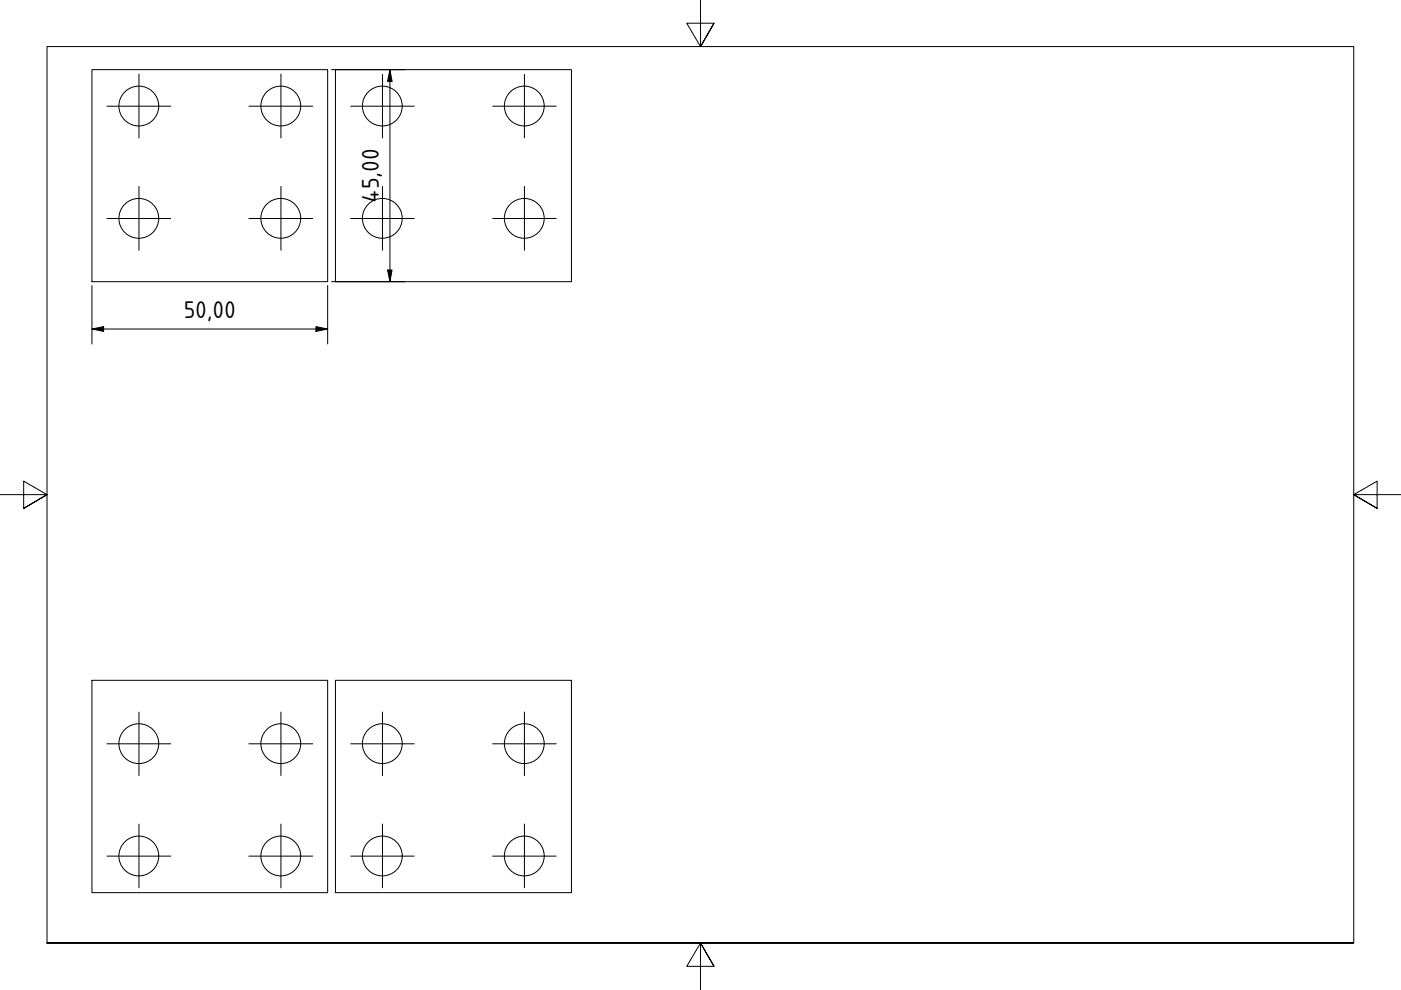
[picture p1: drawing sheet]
<svg xmlns="http://www.w3.org/2000/svg" width="297mm" height="210mm" viewBox="0 0 297 210" stroke-linecap="round" stroke-linejoin="round" font-family="sans-serif">
<defs><g id="words">
<g font-size="5.5">
<text x="80.3" y="43" transform="rotate(-90 80.3 43)">45,00</text>
<text x="39" y="67.5">50,00</text>
</g>
</g></defs>
<!-- layer: Sichtbar (ISO) -->
<g fill="none" stroke="#000" stroke-width=".21">
<path d="M19.5 14.8h50v44.9h-50zM71.1 14.8h50.1v44.9h-50.1zM19.5 144.2h50v45.1h-50zM71.1 144.2h50.1v45.1h-50.1z"/>
<circle cx="29.4" cy="22.5" r="4.2"/>
<circle cx="59.5" cy="22.5" r="4.2"/>
<circle cx="81.1" cy="22.5" r="4.2"/>
<circle cx="111.2" cy="22.5" r="4.2"/>
<circle cx="29.4" cy="46.3" r="4.2"/>
<circle cx="59.5" cy="46.3" r="4.2"/>
<circle cx="81.1" cy="46.3" r="4.2"/>
<circle cx="111.2" cy="46.3" r="4.2"/>
<circle cx="29.4" cy="157.7" r="4.2"/>
<circle cx="59.5" cy="157.7" r="4.2"/>
<circle cx="81.1" cy="157.7" r="4.2"/>
<circle cx="111.2" cy="157.7" r="4.2"/>
<circle cx="29.4" cy="181.5" r="4.2"/>
<circle cx="59.5" cy="181.5" r="4.2"/>
<circle cx="81.1" cy="181.5" r="4.2"/>
<circle cx="111.2" cy="181.5" r="4.2"/>
</g>
<!-- layer: Rahmen (ISO) -->
<path d="M148.5 -.1v10l-2.9-5h5.8l-2.9 5 2.9-5M0 104.9h10l-5-2.9v5.8l5-2.9-5 2.9M297 104.9h-10l5-2.9v5.8l-5-2.9 5 2.9M10 199.9v-190h277v190h-277h277M151.4 204.9l-2.9-5 2.9 5h-5.8l2.9-5v10" fill="none" stroke="#000" stroke-width=".21"/>
<!-- layer: Mittelpunktmarkierung (ISO) -->
<g fill="none" stroke="#000" stroke-width=".21">
<path d="M29.5 15.7v13.5M59.6 15.7v13.5M81.1 15.8v13.4M111.2 15.8v13.4M22.7 22.5h13.5M29.5 39.5v13.6M52.8 22.5h13.5M59.6 39.5v13.6M74.4 22.5h13.4M81.1 39.5v13.6M104.5 22.5h13.4M111.2 39.5v13.6"/>
<path d="M22.7 46.3h13.5M52.8 46.3h13.5M74.4 46.3h13.4M104.5 46.3h13.4M22.7 157.7h13.5M29.5 151v13.4M52.8 157.7h13.5M59.6 151v13.4M74.4 157.7h13.4M81.1 151v13.4M104.5 157.7h13.4M111.2 151v13.4"/>
<path d="M29.5 174.7v13.5M59.6 174.7v13.5M81.1 174.7v13.5M111.2 174.7v13.5M22.7 181.5h13.5M52.8 181.5h13.5M74.4 181.5h13.4M104.5 181.5h13.4"/>
</g>
<path d="M70.3 14.8h15.6M82.7 14.8l.4 2.4h-.9zM82.7 14.8v44.9M70.3 59.7h15.6M82.2 57.2h.9l-.4 2.5zM19.5 69.8l2.5-.5v1zM19.5 69.8h50M19.5 60.6v12.3M67 69.3l2.5 .5-2.5 .5zM69.5 60.6v12.3" fill="none" stroke="#000" stroke-width=".21"/>
<g fill="#000">
<path d="M82.7 14.8l.4 2.4h-.9z" fill-rule="evenodd"/>
<path d="M82.2 57.2h.9l-.4 2.5z" fill-rule="evenodd"/>
<path d="M19.5 69.8l2.5-.5v1z" fill-rule="evenodd"/>
<path d="M67 69.3l2.5 .5-2.5 .5z" fill-rule="evenodd"/>
</g>
<use href="#words"/>
</svg>
